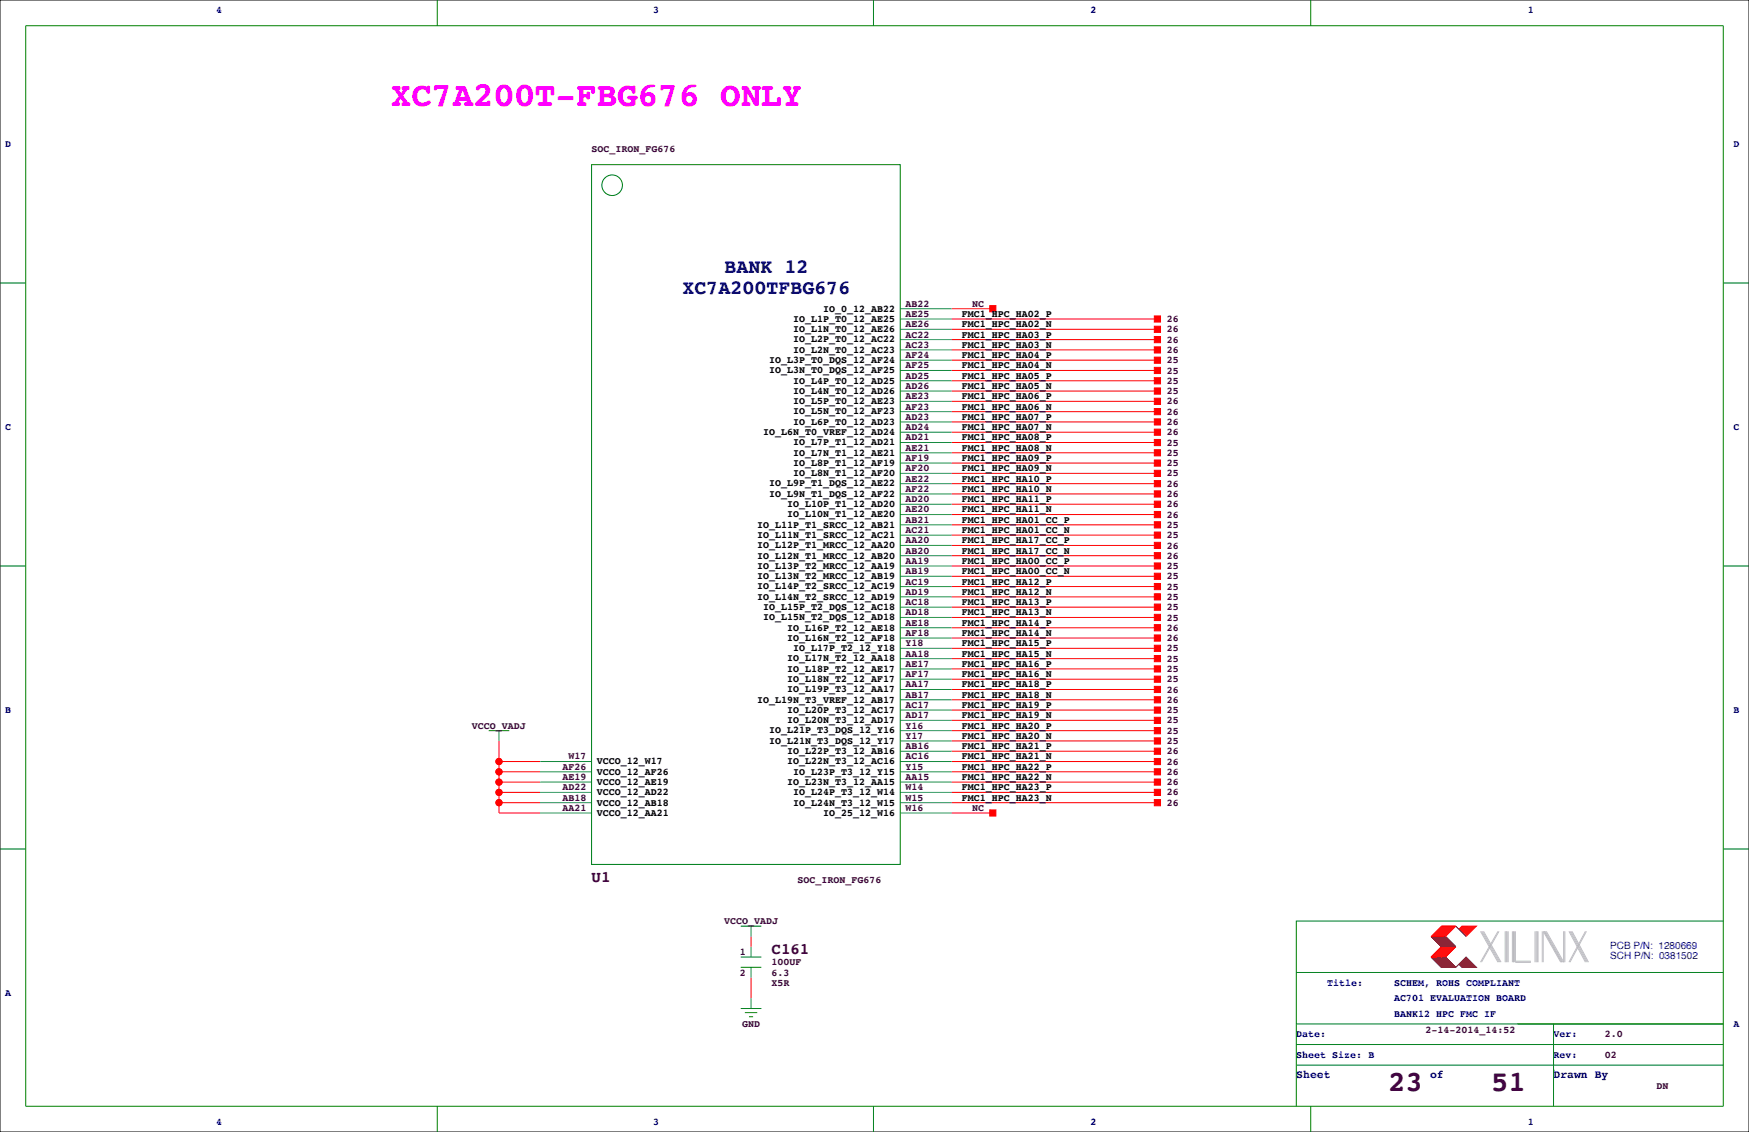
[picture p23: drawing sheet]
<svg xmlns="http://www.w3.org/2000/svg" width="432mm" height="279mm" viewBox="0 0 432 279" stroke-linecap="round" stroke-linejoin="round" font-family="sans-serif">
<defs><g id="words">
<text font-size="8.5" fill="#f0f" x="96.5" y="26.2">XC7A200T-FBG676 ONLY</text>
<g font-size="7.1" fill="#400040">
<text x="342.8" y="269.3">23</text>
<text x="368.2" y="269.3">51</text>
</g>
<g font-size="4.9" fill="#0000a0">
<text x="178.9" y="67.4">BANK 12</text>
<text x="168.5" y="72.5">XC7A200TFBG676</text>
</g>
<g font-size="3.9" fill="#400040">
<text x="146" y="217.6">U1</text>
<text x="190.5" y="235.4">C161</text>
</g>
<g font-size="2.8" fill="#0000a0">
<text x="320" y="266.1">Sheet</text>
<text x="353.1" y="266.1">of</text>
<text x="383.5" y="266.1">Drawn By</text>
</g>
<g font-size="2.5" fill="#0000a0">
<text x="53.3" y="3.3">4</text>
<text x="161.3" y="3.3">3</text>
<text x="269.2" y="3.3">2</text>
<text x="377.2" y="3.3">1</text>
<text x="1.3" y="36.3">D</text>
<text x="428" y="36.3">D</text>
<text x="1.3" y="106.2">C</text>
<text x="428" y="106.2">C</text>
<text x="1.3" y="176">B</text>
<text x="428" y="176">B</text>
<text x="397.5" y="236.8">SCH P/N: 0381502</text>
<text x="397.5" y="234.2">PCB P/N: 1280669</text>
<text x="1.3" y="245.9">A</text>
<text x="327.7" y="243.3">Title:</text>
<text x="344.2" y="243.3">SCHEM, ROHS COMPLIANT</text>
<text x="344.2" y="247.1">AC701 EVALUATION BOARD</text>
<text x="344.2" y="251">BANK12 HPC FMC IF</text>
<text x="320" y="256">Date:</text>
<text x="383.5" y="256">Ver:</text>
<text x="428" y="253.5">A</text>
<text x="320" y="261.1">Sheet Size: B</text>
<text x="383.5" y="261.1">Rev:</text>
<text x="53.3" y="277.6">4</text>
<text x="161.3" y="277.6">3</text>
<text x="269.2" y="277.6">2</text>
<text x="377.2" y="277.6">1</text>
</g>
<g font-size="2.5" fill="#400040">
<text x="146" y="37.6">SOC_IRON_FG676</text>
<text x="223.5" y="75.7">AB22</text>
<text x="240" y="75.7">NC</text>
<text x="223.5" y="83.3">AC22</text>
<text x="223.5" y="80.8">AE26</text>
<text x="223.5" y="78.2">AE25</text>
<text x="288.1" y="82">26</text>
<text x="288.1" y="79.5">26</text>
<text x="223.5" y="88.4">AF24</text>
<text x="223.5" y="85.9">AC23</text>
<text x="288.1" y="87.1">26</text>
<text x="288.1" y="84.6">26</text>
<text x="288.1" y="89.7">25</text>
<text x="223.5" y="93.5">AD25</text>
<text x="223.5" y="90.9">AF25</text>
<text x="288.1" y="92.2">25</text>
<text x="288.1" y="94.7">25</text>
<text x="223.5" y="101.1">AF23</text>
<text x="223.5" y="98.6">AE23</text>
<text x="223.5" y="96">AD26</text>
<text x="288.1" y="97.3">25</text>
<text x="288.1" y="99.8">26</text>
<text x="223.5" y="106.2">AD24</text>
<text x="223.5" y="103.6">AD23</text>
<text x="288.1" y="107.4">26</text>
<text x="288.1" y="104.9">26</text>
<text x="288.1" y="102.4">26</text>
<text x="223.5" y="113.8">AF19</text>
<text x="223.5" y="111.3">AE21</text>
<text x="223.5" y="108.7">AD21</text>
<text x="288.1" y="112.5">25</text>
<text x="288.1" y="110">25</text>
<text x="223.5" y="118.9">AE22</text>
<text x="223.5" y="116.3">AF20</text>
<text x="288.1" y="117.6">25</text>
<text x="288.1" y="115.1">25</text>
<text x="223.5" y="124">AD20</text>
<text x="223.5" y="121.4">AF22</text>
<text x="288.1" y="125.2">26</text>
<text x="288.1" y="122.7">26</text>
<text x="288.1" y="120.1">26</text>
<text x="223.5" y="131.6">AC21</text>
<text x="223.5" y="129">AB21</text>
<text x="223.5" y="126.5">AE20</text>
<text x="288.1" y="127.8">26</text>
<text x="288.1" y="130.3">25</text>
<text x="223.5" y="136.7">AB20</text>
<text x="223.5" y="134.1">AA20</text>
<text x="288.1" y="135.4">26</text>
<text x="288.1" y="137.9">26</text>
<text x="288.1" y="132.8">25</text>
<text x="223.5" y="141.7">AB19</text>
<text x="223.5" y="139.2">AA19</text>
<text x="288.1" y="140.5">25</text>
<text x="288.1" y="143">25</text>
<text x="223.5" y="149.4">AC18</text>
<text x="223.5" y="146.8">AD19</text>
<text x="223.5" y="144.3">AC19</text>
<text x="288.1" y="148.1">25</text>
<text x="288.1" y="145.5">25</text>
<text x="223.5" y="154.4">AE18</text>
<text x="223.5" y="151.9">AD18</text>
<text x="288.1" y="155.7">26</text>
<text x="288.1" y="153.2">25</text>
<text x="288.1" y="150.6">25</text>
<text x="223.5" y="159.5">Y18</text>
<text x="223.5" y="157">AF18</text>
<text x="288.1" y="158.2">26</text>
<text x="288.1" y="160.8">25</text>
<text x="223.5" y="167.1">AF17</text>
<text x="223.5" y="164.6">AE17</text>
<text x="223.5" y="162.1">AA18</text>
<text x="288.1" y="163.3">25</text>
<text x="288.1" y="165.9">25</text>
<text x="223.5" y="172.2">AB17</text>
<text x="223.5" y="169.7">AA17</text>
<text x="288.1" y="173.5">26</text>
<text x="288.1" y="170.9">26</text>
<text x="288.1" y="168.4">25</text>
<text x="116.5" y="179.8">VCCO_VADJ</text>
<text x="223.5" y="179.8">Y16</text>
<text x="223.5" y="177.3">AD17</text>
<text x="223.5" y="174.8">AC17</text>
<text x="288.1" y="178.6">25</text>
<text x="288.1" y="176">25</text>
<text x="223.5" y="184.9">AB16</text>
<text x="223.5" y="182.4">Y17</text>
<text x="288.1" y="183.6">25</text>
<text x="288.1" y="181.1">25</text>
<text x="138.9" y="190">AF26</text>
<text x="140.3" y="187.5">W17</text>
<text x="223.5" y="190">Y15</text>
<text x="223.5" y="187.5">AC16</text>
<text x="288.1" y="191.3">26</text>
<text x="288.1" y="188.7">26</text>
<text x="288.1" y="186.2">26</text>
<text x="138.9" y="197.6">AB18</text>
<text x="138.9" y="195.1">AD22</text>
<text x="138.9" y="192.5">AE19</text>
<text x="223.5" y="197.6">W15</text>
<text x="223.5" y="195.1">W14</text>
<text x="223.5" y="192.5">AA15</text>
<text x="288.1" y="193.8">26</text>
<text x="288.1" y="196.3">26</text>
<text x="138.9" y="200.2">AA21</text>
<text x="223.5" y="200.2">W16</text>
<text x="240" y="200.2">NC</text>
<text x="288.1" y="198.9">26</text>
<text x="196.8" y="217.9">SOC_IRON_FG676</text>
<text x="178.8" y="228.1">VCCO_VADJ</text>
<text x="182.7" y="235.7">1</text>
<text x="190.5" y="238.3">100UF</text>
<text x="182.7" y="240.8">2</text>
<text x="190.5" y="240.8">6.3</text>
<text x="190.5" y="243.3">X5R</text>
<text x="183.2" y="253.5">GND</text>
<text x="351.9" y="255">2-14-2014_14:52</text>
<text x="396.2" y="256">2.0</text>
<text x="396.2" y="261.1">02</text>
<text x="408.9" y="268.7">DN</text>
</g>
<g font-size="2.5">
<text x="203.2" y="76.9">IO_0_12_AB22</text>
<text x="195.8" y="82">IO_L1N_T0_12_AE26</text>
<text x="195.8" y="79.4">IO_L1P_T0_12_AE25</text>
<text x="237.5" y="83.3">FMC1_HPC_HA03_P</text>
<text x="237.5" y="80.8">FMC1_HPC_HA02_N</text>
<text x="237.5" y="78.2">FMC1_HPC_HA02_P</text>
<text x="189.9" y="89.6">IO_L3P_T0_DQS_12_AF24</text>
<text x="195.8" y="87.1">IO_L2N_T0_12_AC23</text>
<text x="195.8" y="84.5">IO_L2P_T0_12_AC22</text>
<text x="237.5" y="85.9">FMC1_HPC_HA03_N</text>
<text x="237.5" y="88.4">FMC1_HPC_HA04_P</text>
<text x="189.9" y="92.1">IO_L3N_T0_DQS_12_AF25</text>
<text x="195.8" y="94.7">IO_L4P_T0_12_AD25</text>
<text x="237.5" y="90.9">FMC1_HPC_HA04_N</text>
<text x="237.5" y="93.5">FMC1_HPC_HA05_P</text>
<text x="195.8" y="99.8">IO_L5P_T0_12_AE23</text>
<text x="195.8" y="97.2">IO_L4N_T0_12_AD26</text>
<text x="237.5" y="96">FMC1_HPC_HA05_N</text>
<text x="237.5" y="101.1">FMC1_HPC_HA06_N</text>
<text x="237.5" y="98.6">FMC1_HPC_HA06_P</text>
<text x="188.4" y="107.4">IO_L6N_T0_VREF_12_AD24</text>
<text x="195.8" y="104.8">IO_L6P_T0_12_AD23</text>
<text x="195.8" y="102.3">IO_L5N_T0_12_AF23</text>
<text x="237.5" y="106.2">FMC1_HPC_HA07_N</text>
<text x="237.5" y="103.6">FMC1_HPC_HA07_P</text>
<text x="195.8" y="112.5">IO_L7N_T1_12_AE21</text>
<text x="195.8" y="109.9">IO_L7P_T1_12_AD21</text>
<text x="237.5" y="111.3">FMC1_HPC_HA08_N</text>
<text x="237.5" y="108.7">FMC1_HPC_HA08_P</text>
<text x="237.5" y="113.8">FMC1_HPC_HA09_P</text>
<text x="195.8" y="117.5">IO_L8N_T1_12_AF20</text>
<text x="195.8" y="115">IO_L8P_T1_12_AF19</text>
<text x="237.5" y="118.9">FMC1_HPC_HA10_P</text>
<text x="237.5" y="116.3">FMC1_HPC_HA09_N</text>
<text x="189.9" y="122.6">IO_L9N_T1_DQS_12_AF22</text>
<text x="189.9" y="120.1">IO_L9P_T1_DQS_12_AE22</text>
<text x="194.3" y="125.2">IO_L10P_T1_12_AD20</text>
<text x="237.5" y="124">FMC1_HPC_HA11_P</text>
<text x="237.5" y="121.4">FMC1_HPC_HA10_N</text>
<text x="186.9" y="130.2">IO_L11P_T1_SRCC_12_AB21</text>
<text x="194.3" y="127.7">IO_L10N_T1_12_AE20</text>
<text x="237.5" y="126.5">FMC1_HPC_HA11_N</text>
<text x="237.5" y="131.6">FMC1_HPC_HA01_CC_N</text>
<text x="237.5" y="129">FMC1_HPC_HA01_CC_P</text>
<text x="186.9" y="137.9">IO_L12N_T1_MRCC_12_AB20</text>
<text x="186.9" y="135.3">IO_L12P_T1_MRCC_12_AA20</text>
<text x="186.9" y="132.8">IO_L11N_T1_SRCC_12_AC21</text>
<text x="237.5" y="134.1">FMC1_HPC_HA17_CC_P</text>
<text x="237.5" y="136.7">FMC1_HPC_HA17_CC_N</text>
<text x="186.9" y="142.9">IO_L13N_T2_MRCC_12_AB19</text>
<text x="186.9" y="140.4">IO_L13P_T2_MRCC_12_AA19</text>
<text x="237.5" y="139.2">FMC1_HPC_HA00_CC_P</text>
<text x="237.5" y="141.7">FMC1_HPC_HA00_CC_N</text>
<text x="186.9" y="148">IO_L14N_T2_SRCC_12_AD19</text>
<text x="186.9" y="145.5">IO_L14P_T2_SRCC_12_AC19</text>
<text x="237.5" y="149.4">FMC1_HPC_HA13_P</text>
<text x="237.5" y="146.8">FMC1_HPC_HA12_N</text>
<text x="237.5" y="144.3">FMC1_HPC_HA12_P</text>
<text x="188.4" y="153.1">IO_L15N_T2_DQS_12_AD18</text>
<text x="188.4" y="150.6">IO_L15P_T2_DQS_12_AC18</text>
<text x="194.3" y="155.6">IO_L16P_T2_12_AE18</text>
<text x="237.5" y="154.4">FMC1_HPC_HA14_P</text>
<text x="237.5" y="151.9">FMC1_HPC_HA13_N</text>
<text x="194.3" y="158.2">IO_L16N_T2_12_AF18</text>
<text x="195.8" y="160.7">IO_L17P_T2_12_Y18</text>
<text x="237.5" y="157">FMC1_HPC_HA14_N</text>
<text x="237.5" y="159.5">FMC1_HPC_HA15_P</text>
<text x="194.3" y="165.8">IO_L18P_T2_12_AE17</text>
<text x="194.3" y="163.3">IO_L17N_T2_12_AA18</text>
<text x="237.5" y="162.1">FMC1_HPC_HA15_N</text>
<text x="237.5" y="167.1">FMC1_HPC_HA16_N</text>
<text x="237.5" y="164.6">FMC1_HPC_HA16_P</text>
<text x="186.9" y="173.4">IO_L19N_T3_VREF_12_AB17</text>
<text x="194.3" y="170.9">IO_L19P_T3_12_AA17</text>
<text x="194.3" y="168.3">IO_L18N_T2_12_AF17</text>
<text x="237.5" y="172.2">FMC1_HPC_HA18_N</text>
<text x="237.5" y="169.7">FMC1_HPC_HA18_P</text>
<text x="194.3" y="178.5">IO_L20N_T3_12_AD17</text>
<text x="194.3" y="176">IO_L20P_T3_12_AC17</text>
<text x="237.5" y="179.8">FMC1_HPC_HA20_P</text>
<text x="237.5" y="177.3">FMC1_HPC_HA19_N</text>
<text x="237.5" y="174.8">FMC1_HPC_HA19_P</text>
<text x="189.9" y="183.6">IO_L21N_T3_DQS_12_Y17</text>
<text x="189.9" y="181">IO_L21P_T3_DQS_12_Y16</text>
<text x="237.5" y="184.9">FMC1_HPC_HA21_P</text>
<text x="237.5" y="182.4">FMC1_HPC_HA20_N</text>
<text x="147.3" y="191.2">VCCO_12_AF26</text>
<text x="147.3" y="188.7">VCCO_12_W17</text>
<text x="194.3" y="188.7">IO_L22N_T3_12_AC16</text>
<text x="194.3" y="186.1">IO_L22P_T3_12_AB16</text>
<text x="195.8" y="191.2">IO_L23P_T3_12_Y15</text>
<text x="237.5" y="190">FMC1_HPC_HA22_P</text>
<text x="237.5" y="187.5">FMC1_HPC_HA21_N</text>
<text x="147.3" y="196.3">VCCO_12_AD22</text>
<text x="147.3" y="193.7">VCCO_12_AE19</text>
<text x="194.3" y="193.7">IO_L23N_T3_12_AA15</text>
<text x="195.8" y="196.3">IO_L24P_T3_12_W14</text>
<text x="237.5" y="192.5">FMC1_HPC_HA22_N</text>
<text x="237.5" y="197.6">FMC1_HPC_HA23_N</text>
<text x="237.5" y="195.1">FMC1_HPC_HA23_P</text>
<text x="147.3" y="201.4">VCCO_12_AA21</text>
<text x="147.3" y="198.8">VCCO_12_AB18</text>
<text x="195.8" y="198.8">IO_L24N_T3_12_W15</text>
<text x="203.2" y="201.4">IO_25_12_W16</text>
</g>
</g></defs>
<path d="M0 0h431.8v279.4h-431.8z" fill="none" stroke="#000" stroke-width=".25"/>
<g fill="none" stroke="#f00" stroke-width=".25">
<path d="M234.9 76.2h10.2M234.9 78.7h50.9M234.9 99.1h50.9M234.9 94h50.9M234.9 96.5h50.9M234.9 88.9h50.9M234.9 91.4h50.9M234.9 81.3h50.9M234.9 83.8h50.9M234.9 86.4h50.9M234.9 101.6h50.9M234.9 114.3h50.9"/>
<path d="M234.9 116.8h50.9M234.9 109.2h50.9M234.9 111.8h50.9M234.9 119.4h50.9M234.9 104.1h50.9M234.9 106.7h50.9M234.9 139.7h50.9M234.9 129.5h50.9M234.9 132.1h50.9M234.9 137.2h50.9M234.9 134.6h50.9M234.9 121.9h50.9"/>
<path d="M234.9 124.5h50.9M234.9 127h50.9M234.9 142.2h50.9M234.9 144.8h50.9M234.9 147.3h50.9M234.9 149.9h50.9M234.9 152.4h50.9M234.9 154.9h50.9M234.9 157.5h50.9M234.9 165.1h50.9M234.9 167.6h50.9M234.9 175.3h50.9"/>
<path d="M234.9 177.8h50.9M234.9 160h50.9M234.9 162.6h50.9M234.9 170.2h50.9M234.9 172.7h50.9M123.2 182.9v17.8h10.1M123.2 195.6h10.1M123.2 198.1h10.1M123.2 188h10.1M123.2 190.5h10.1M123.2 193h10.1M234.9 180.3h50.9"/>
<path d="M234.9 182.9h50.9M234.9 195.6h50.9M234.9 198.1h50.9M234.9 185.4h50.9M234.9 188h50.9M234.9 190.5h50.9M234.9 193h50.9M234.9 200.7h10.2M185.4 231.1v2.6M355.9 233.7l-2.6 2.5h3.6l2.5-2.5M355.9 228.6h3.5l-2.5 2.5h-3.6zM356.1 233.7l-2.5 2.5"/>
<path d="M356.1 228.6l-2.5 2.5M356.4 233.7l-2.6 2.5M356.4 228.6l-2.6 2.5M356.6 233.7l-2.5 2.5M356.6 228.6l-2.5 2.5M356.9 233.7l-2.6 2.5M356.9 228.6l-2.6 2.5M357.1 233.7l-2.5 2.5M357.1 228.6l-2.5 2.5M357.4 233.7l-2.6 2.5M357.4 228.6l-2.6 2.5M357.6 233.7l-2.5 2.5"/>
<path d="M357.6 228.6l-2.5 2.5M357.9 233.7l-2.6 2.5M357.9 228.6l-2.6 2.5M358.1 233.7l-2.5 2.5M358.1 228.6l-2.5 2.5M358.4 233.7l-2.5 2.5M358.4 228.6l-2.5 2.5M358.6 233.7l-2.5 2.5M358.6 228.6l-2.5 2.5M358.9 233.7l-2.5 2.5M358.9 228.6l-2.5 2.5M359.2 233.7l-2.6 2.5"/>
<path d="M359.2 228.6l-2.6 2.5M360.2 229.4l.7-.8h3.6l-2.6 2.5M361.2 228.6l-.8 .8M361.4 228.6l-1 1M361.7 228.6l-1 1M361.9 228.6l-1.2 1.3M362.2 228.6l-1.3 1.3M362.5 228.6l-1.6 1.5M362.7 228.6l-1.5 1.5M363 228.6l-1.8 1.8M363.2 228.6l-1.8 1.8M363.5 228.6l-2.1 2"/>
<path d="M363.7 228.6l-2 2M364 228.6l-2.3 2.3M364.2 228.6l-2.3 2.3M185.4 241.3v5.1"/>
<circle cx="123.2" cy="190.5" r=".76"/>
<circle cx="123.2" cy="193" r=".76"/>
<circle cx="123.2" cy="198.1" r=".76"/>
<circle cx="123.2" cy="195.6" r=".76"/>
<circle cx="123.2" cy="188" r=".76"/>
</g>
<g fill="none" stroke="#008080" stroke-width=".25">
<path d="M222.2 78.7h12.7M222.2 76.2h12.7M222.2 99.1h12.7M222.2 96.5h12.7M222.2 94h12.7M222.2 91.4h12.7M222.2 88.9h12.7M222.2 86.4h12.7M222.2 83.8h12.7M222.2 81.3h12.7M222.2 119.4h12.7M222.2 116.8h12.7"/>
<path d="M222.2 114.3h12.7M222.2 111.8h12.7M222.2 109.2h12.7M222.2 106.7h12.7M222.2 104.1h12.7M222.2 101.6h12.7M222.2 139.7h12.7M222.2 137.2h12.7M222.2 134.6h12.7M222.2 132.1h12.7M222.2 129.5h12.7M222.2 127h12.7"/>
<path d="M222.2 124.5h12.7M222.2 121.9h12.7M222.2 157.5h12.7M222.2 154.9h12.7M222.2 152.4h12.7M222.2 149.9h12.7M222.2 147.3h12.7M222.2 144.8h12.7M222.2 142.2h12.7M222.2 177.8h12.7M222.2 175.3h12.7M222.2 172.7h12.7"/>
<path d="M222.2 170.2h12.7M222.2 167.6h12.7M222.2 165.1h12.7M222.2 162.6h12.7M222.2 160h12.7M123.2 180.3v2.6M133.3 198.1h12.7M133.3 195.6h12.7M133.3 193h12.7M133.3 190.5h12.7M133.3 188h12.7M222.2 198.1h12.7"/>
<path d="M222.2 195.6h12.7M222.2 193h12.7M222.2 190.5h12.7M222.2 188h12.7M222.2 185.4h12.7M222.2 182.9h12.7M222.2 180.3h12.7M133.3 200.7h12.7M222.2 200.7h12.7M185.4 228.6v2.5M185.4 233.7v2.5M185.4 238.8v2.5"/>
<path d="M185.4 246.4v2.5"/>
</g>
<g fill="none" stroke="#008000" stroke-width=".25">
<path d="M6.3 6.4h419.1v266.6h-419.1zM107.9 0v6.4M215.6 0v6.4M323.6 0v6.4M146 40.6h76.2v172.8h-76.2zM0 69.8h6.3M425.4 69.8h6.4M0 139.7h6.3M425.4 139.7h6.4M120.6 180.3h5.1M123.2 180.3h.1M0 209.5h6.3"/>
<path d="M425.4 209.5h6.4M182.9 228.6h5.1M182.9 238.8h5.1M182.9 236.2h5.1M185.4 228.6h.1M425.4 227.3h-105.4v35.6M182.9 248.9h5.1M183.9 249.9h3M184.9 251h1M185.4 248.9h.1M320 257.8h105.4M320 252.7h105.4"/>
<path d="M320 240h105.4M383.5 252.7v20.3M107.9 273v6.4M215.6 273v6.4M320 262.9v10.1M320 262.9h105.4M323.6 273v6.4M383.5 264.2h.1"/>
<circle cx="151.1" cy="45.7" r="2.54"/>
</g>
<g fill="#f00" stroke="#f00" stroke-width=".25">
<path d="M285 141.5h1.5v1.5h-1.5z" fill-rule="evenodd"/>
<path d="M285 138.9h1.5v1.6h-1.5z" fill-rule="evenodd"/>
<path d="M285 128.8h1.5v1.5h-1.5z" fill-rule="evenodd"/>
<path d="M285 131.3h1.5v1.5h-1.5z" fill-rule="evenodd"/>
<path d="M285 98.3h1.5v1.5h-1.5z" fill-rule="evenodd"/>
<path d="M285 100.8h1.5v1.6h-1.5z" fill-rule="evenodd"/>
<path d="M244.3 199.9h1.6v1.5h-1.6z" fill-rule="evenodd"/>
<path d="M244.3 75.4h1.6v1.6h-1.6z" fill-rule="evenodd"/>
<path d="M285 136.4h1.5v1.5h-1.5z" fill-rule="evenodd"/>
<path d="M285 133.9h1.5v1.5h-1.5z" fill-rule="evenodd"/>
<path d="M285 164.3h1.5v1.6h-1.5z" fill-rule="evenodd"/>
<path d="M285 166.9h1.5v1.5h-1.5z" fill-rule="evenodd"/>
<path d="M285 144h1.5v1.5h-1.5z" fill-rule="evenodd"/>
<path d="M285 146.6h1.5v1.5h-1.5z" fill-rule="evenodd"/>
<path d="M285 149.1h1.5v1.5h-1.5z" fill-rule="evenodd"/>
<path d="M285 151.6h1.5v1.6h-1.5z" fill-rule="evenodd"/>
<path d="M285 174.5h1.5v1.5h-1.5z" fill-rule="evenodd"/>
<path d="M285 177h1.5v1.6h-1.5z" fill-rule="evenodd"/>
<path d="M285 179.6h1.5v1.5h-1.5z" fill-rule="evenodd"/>
<path d="M285 182.1h1.5v1.5h-1.5z" fill-rule="evenodd"/>
<path d="M285 159.3h1.5v1.5h-1.5z" fill-rule="evenodd"/>
<path d="M285 161.8h1.5v1.5h-1.5z" fill-rule="evenodd"/>
<path d="M285 113.5h1.5v1.6h-1.5z" fill-rule="evenodd"/>
<path d="M285 116.1h1.5v1.5h-1.5z" fill-rule="evenodd"/>
<path d="M285 93.2h1.5v1.5h-1.5z" fill-rule="evenodd"/>
<path d="M285 95.8h1.5v1.5h-1.5z" fill-rule="evenodd"/>
<path d="M285 88.1h1.5v1.6h-1.5z" fill-rule="evenodd"/>
<path d="M285 90.7h1.5v1.5h-1.5z" fill-rule="evenodd"/>
<path d="M285 108.5h1.5v1.5h-1.5z" fill-rule="evenodd"/>
<path d="M285 111h1.5v1.5h-1.5z" fill-rule="evenodd"/>
<path d="M285 78h1.5v1.5h-1.5z" fill-rule="evenodd"/>
<path d="M285 80.5h1.5v1.5h-1.5z" fill-rule="evenodd"/>
<path d="M285 83.1h1.5v1.5h-1.5z" fill-rule="evenodd"/>
<path d="M285 85.6h1.5v1.5h-1.5z" fill-rule="evenodd"/>
<path d="M285 194.8h1.5v1.5h-1.5z" fill-rule="evenodd"/>
<path d="M285 197.4h1.5v1.5h-1.5z" fill-rule="evenodd"/>
<path d="M285 184.7h1.5v1.5h-1.5z" fill-rule="evenodd"/>
<path d="M285 187.2h1.5v1.5h-1.5z" fill-rule="evenodd"/>
<path d="M285 154.2h1.5v1.5h-1.5z" fill-rule="evenodd"/>
<path d="M285 156.7h1.5v1.5h-1.5z" fill-rule="evenodd"/>
<path d="M285 118.6h1.5v1.5h-1.5z" fill-rule="evenodd"/>
<path d="M285 121.2h1.5v1.5h-1.5z" fill-rule="evenodd"/>
<path d="M285 123.7h1.5v1.5h-1.5z" fill-rule="evenodd"/>
<path d="M285 126.2h1.5v1.6h-1.5z" fill-rule="evenodd"/>
<path d="M285 169.4h1.5v1.5h-1.5z" fill-rule="evenodd"/>
<path d="M285 172h1.5v1.5h-1.5z" fill-rule="evenodd"/>
<path d="M285 103.4h1.5v1.5h-1.5z" fill-rule="evenodd"/>
<path d="M285 105.9h1.5v1.5h-1.5z" fill-rule="evenodd"/>
<path d="M285 189.7h1.5v1.6h-1.5z" fill-rule="evenodd"/>
<path d="M285 192.3h1.5v1.5h-1.5z" fill-rule="evenodd"/>
<circle cx="123.2" cy="188" r=".76"/>
<circle cx="123.2" cy="190.5" r=".76"/>
<circle cx="123.2" cy="193" r=".76"/>
<circle cx="123.2" cy="195.6" r=".76"/>
<circle cx="123.2" cy="198.1" r=".76"/>
</g>
<g fill="none" stroke="#800000" stroke-width=".25">
<path d="M353.3 236.2l2.6 2.6h3.5M353.3 231.1l2.6 2.6M353.6 231.1l2.5 2.6M353.6 236.2l2.5 2.6M353.8 231.1l2.6 2.6M353.8 236.2l2.6 2.6M354.1 231.1l2.5 2.6M354.1 236.2l2.5 2.6M354.3 231.1l2.6 2.6M354.3 236.2l2.6 2.6M354.6 231.1l2.5 2.6M354.6 236.2l2.5 2.6"/>
<path d="M354.8 231.1l2.6 2.6M354.8 236.2l2.6 2.6M355.1 231.1l2.5 2.6M355.1 236.2l2.5 2.6M355.3 231.1l2.6 2.6M355.3 236.2l2.6 2.6M355.6 231.1l2.5 2.6M355.6 236.2l2.5 2.6M355.9 231.1l2.5 2.6M355.9 236.2l2.5 2.6M356.1 231.1l2.5 2.6M356.1 236.2l2.5 2.6"/>
<path d="M356.4 231.1l2.5 2.6M356.4 236.2l2.5 2.6M356.6 231.1l2.6 2.6M356.6 236.2l2.6 2.6M356.9 231.1l2.5 2.6M356.9 236.2l2.5 2.6M359.4 228.6l2.5 2.5M360.2 238l.7 .8h3.6l-2.6-2.6-2.5 2.6M360.4 237.7l1 1.1M360.4 238l.8 .8M360.7 237.5l1.2 1.3M360.7 237.7l1 1.1"/>
<path d="M360.9 237.2l1.6 1.6M360.9 237.5l1.3 1.3M361.2 237l1.8 1.8M361.2 237.2l1.5 1.6M361.4 236.7l2.1 2.1M361.4 237l1.8 1.8M361.7 236.5l2.3 2.3M361.7 236.7l2 2.1M361.9 236.5l2.3 2.3"/>
</g>
<g fill="none" stroke="#c0c0c0" stroke-width=".25">
<path d="M365.5 229.9l4.3 7.6M365.8 229.9l4.3 7.6M366 229.9l4.3 7.6M366.3 229.9l4.3 7.6M369.8 229.9l-4.3 7.6M370.1 229.9l-4.3 7.6M371.6 229.9v7.6M371.9 229.9v7.6M372.1 229.9v7.6M372.4 229.9v7.6M373.4 229.9v7.6M373.6 229.9v7.6"/>
<path d="M373.9 229.9v7.6M374.1 229.9v7.6h3.9M374.1 237.2h3.9M379 229.9v7.6M379.2 229.9v7.6M379.5 229.9v7.6M379.7 229.9v7.6M380.7 229.9v7.6M381 237.5v-7.6l4.3 7.6M381.3 229.9l4.3 7.6M381.5 229.9l4.3 7.6M381.8 229.9l4.3 7.6v-7.6"/>
<path d="M386.3 229.9v7.6M387.3 229.9l4.1 7.6M387.6 229.9l4.1 7.6M387.9 229.9l4 7.6M388.1 229.9l4.1 7.6M391.4 229.9l-4.1 7.6M391.7 229.9l-4.1 7.6"/>
</g>
<use href="#words"/>
</svg>
